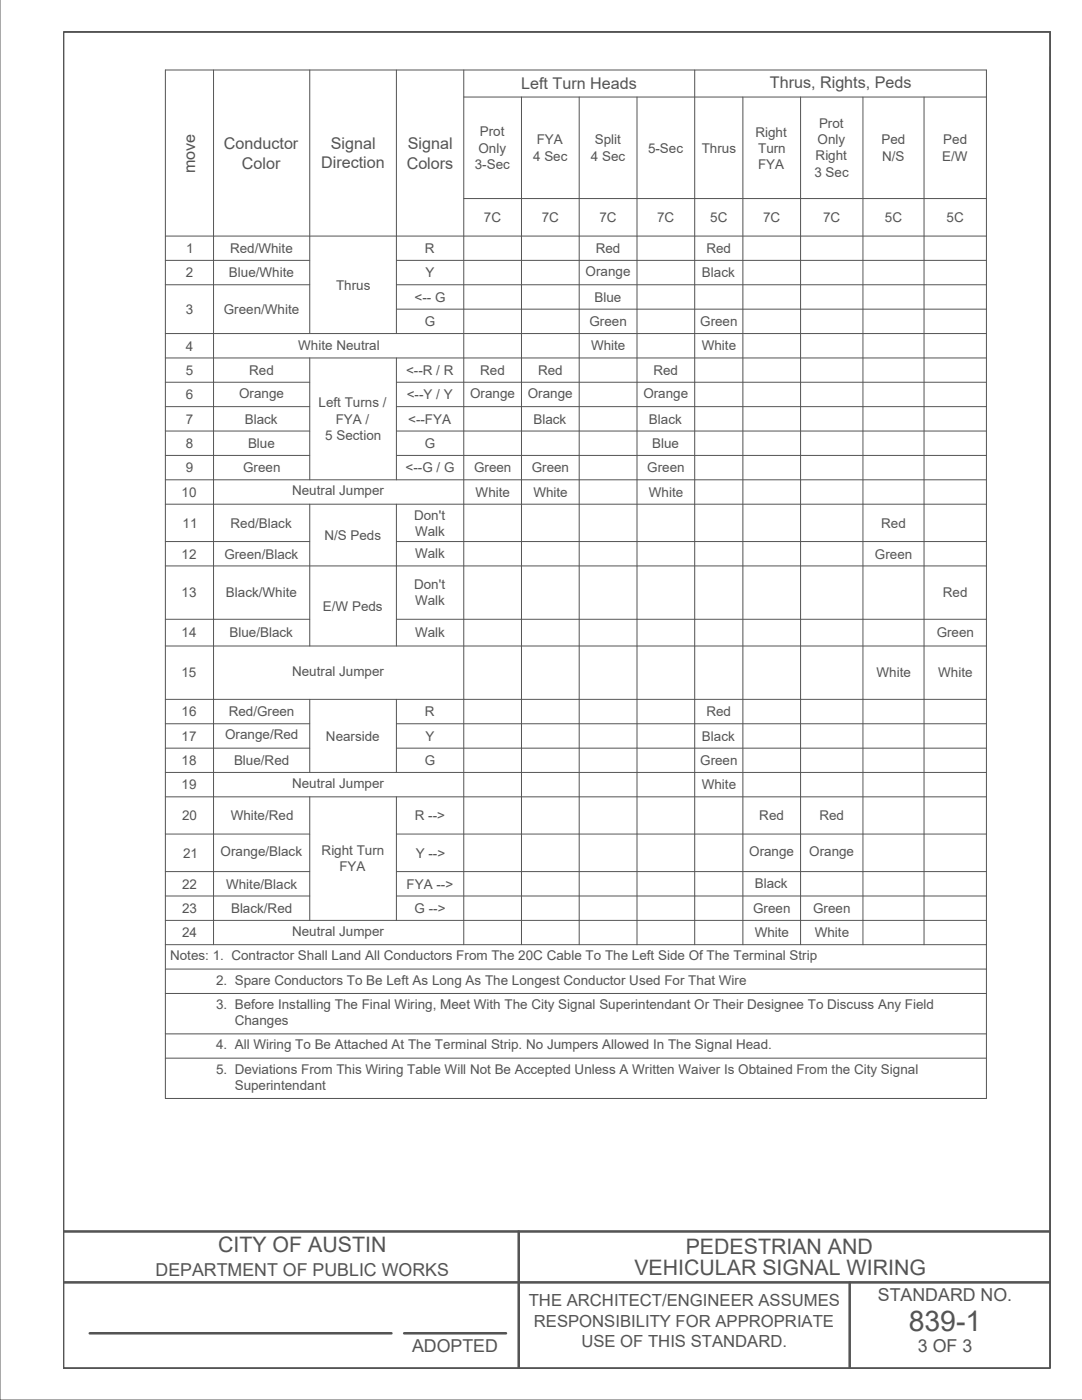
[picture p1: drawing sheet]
<svg xmlns="http://www.w3.org/2000/svg" width="216mm" height="279mm" viewBox="0 0 216 279" stroke-linecap="round" stroke-linejoin="round" font-family="sans-serif">
<defs><g id="words">
<text font-size="5.7" fill="#545454" x="181.3" y="265.6">839-1</text>
<g font-size="4.3" fill="#545454">
<text x="43.5" y="249.8">CITY OF AUSTIN</text>
<text x="136.8" y="250.2">PEDESTRIAN AND</text>
<text x="126.6" y="254.5">VEHICULAR SIGNAL WIRING</text>
</g>
<g font-size="3.5" fill="#545454">
<text x="31" y="254.7">DEPARTMENT OF PUBLIC WORKS</text>
<text x="175.2" y="259.7">STANDARD NO.</text>
<text x="82.2" y="269.9">ADOPTED</text>
<text x="183.2" y="269.9">3 OF 3</text>
</g>
<g font-size="3.3" fill="#545454">
<text x="105.5" y="260.7">THE ARCHITECT/ENGINEER ASSUMES</text>
<text x="106.5" y="264.7">RESPONSIBILITY FOR APPROPRIATE</text>
<text x="116" y="268.7">USE OF THIS STANDARD.</text>
</g>
<g font-size="3.2" fill="#545454">
<text x="104" y="17.8">Left Turn Heads</text>
<text x="153.6" y="17.5">Thrus, Rights, Peds</text>
<text x="44.7" y="29.8">Conductor</text>
<text x="66" y="29.8">Signal</text>
<text x="81.4" y="29.8">Signal</text>
<text x="38.9" y="34.5" transform="rotate(-90 38.9 34.5)">move</text>
<text x="48.3" y="33.6">Color</text>
<text x="64.1" y="33.6">Direction</text>
<text x="81.2" y="33.6">Colors</text>
</g>
<g font-size="2.7" fill="#545454">
<text x="95.7" y="27.2">Prot</text>
<text x="107.1" y="28.8">FYA</text>
<text x="118.7" y="28.8">Split</text>
<text x="150.7" y="27.2">Right</text>
<text x="163.2" y="28.8">Only</text>
<text x="163.4" y="25.6">Prot</text>
<text x="175.9" y="28.8">Ped</text>
<text x="188.2" y="28.8">Ped</text>
<text x="94.7" y="33.7">3-Sec</text>
<text x="95.5" y="30.4">Only</text>
<text x="106.4" y="32">4 Sec</text>
<text x="117.9" y="32.1">4 Sec</text>
<text x="129.3" y="30.4">5-Sec</text>
<text x="140" y="30.4">Thrus</text>
<text x="151.3" y="33.7">FYA</text>
<text x="151.3" y="30.4">Turn</text>
<text x="162.5" y="35.3">3 Sec</text>
<text x="162.8" y="32">Right</text>
<text x="176" y="32">N/S</text>
<text x="188" y="32">E/W</text>
<text x="96.6" y="44.3">7C</text>
<text x="108.1" y="44.3">7C</text>
<text x="119.6" y="44.3">7C</text>
<text x="131.1" y="44.3">7C</text>
<text x="141.7" y="44.3">5C</text>
<text x="152.3" y="44.3">7C</text>
<text x="164.3" y="44.3">7C</text>
<text x="176.6" y="44.3">5C</text>
<text x="188.9" y="44.3">5C</text>
<text x="37.2" y="50.5">1</text>
<text x="45.9" y="50.5">Red/White</text>
<text x="84.8" y="50.5">R</text>
<text x="118.9" y="50.5">Red</text>
<text x="140.9" y="50.5">Red</text>
<text x="37.1" y="55.4">2</text>
<text x="45.7" y="55.4">Blue/White</text>
<text x="67.1" y="57.8">Thrus</text>
<text x="84.9" y="55.4">Y</text>
<text x="116.9" y="55.1">Orange</text>
<text x="140.1" y="55.4">Black</text>
<text x="37.1" y="62.7">3</text>
<text x="44.7" y="62.7">Green/White</text>
<text x="82.7" y="60.2">&lt;-- G</text>
<text x="84.8" y="65.1">G</text>
<text x="117.6" y="65.1">Green</text>
<text x="118.6" y="60.2">Blue</text>
<text x="139.7" y="65.1">Green</text>
<text x="37.1" y="70">4</text>
<text x="59.5" y="69.9">White Neutral</text>
<text x="117.9" y="69.9">White</text>
<text x="140" y="69.9">White</text>
<text x="37.1" y="74.8">5</text>
<text x="49.7" y="74.8">Red</text>
<text x="81" y="74.8">&lt;--R / R</text>
<text x="95.8" y="74.8">Red</text>
<text x="107.4" y="74.8">Red</text>
<text x="130.4" y="74.8">Red</text>
<text x="37.1" y="79.7">6</text>
<text x="47.7" y="79.4">Orange</text>
<text x="63.6" y="81.3">Left Turns /</text>
<text x="81.2" y="79.7">&lt;--Y / Y</text>
<text x="93.8" y="79.4">Orange</text>
<text x="105.3" y="79.4">Orange</text>
<text x="128.4" y="79.4">Orange</text>
<text x="37.1" y="84.6">7</text>
<text x="37.1" y="89.4">8</text>
<text x="48.8" y="84.5">Black</text>
<text x="49.5" y="89.4">Blue</text>
<text x="64.9" y="87.8">5 Section</text>
<text x="67" y="84.6">FYA /</text>
<text x="81.4" y="84.6">&lt;--FYA</text>
<text x="84.8" y="89.4">G</text>
<text x="106.4" y="84.5">Black</text>
<text x="129.5" y="84.5">Black</text>
<text x="130.1" y="89.4">Blue</text>
<text x="37.1" y="94.3">9</text>
<text x="48.5" y="94.3">Green</text>
<text x="80.9" y="94.3">&lt;--G / G</text>
<text x="94.6" y="94.3">Green</text>
<text x="106.1" y="94.3">Green</text>
<text x="129.2" y="94.3">Green</text>
<text x="36.2" y="99.1">10</text>
<text x="58.3" y="98.9">Neutral Jumper</text>
<text x="94.9" y="99.1">White</text>
<text x="106.4" y="99.1">White</text>
<text x="129.5" y="99.1">White</text>
<text x="36.4" y="105.3">11</text>
<text x="46" y="105.3">Red/Black</text>
<text x="64.7" y="107.7">N/S Peds</text>
<text x="82.6" y="103.7">Don't</text>
<text x="82.8" y="106.9">Walk</text>
<text x="175.8" y="105.3">Red</text>
<text x="36.2" y="111.5">12</text>
<text x="44.8" y="111.5">Green/Black</text>
<text x="82.8" y="111.4">Walk</text>
<text x="174.6" y="111.5">Green</text>
<text x="36.2" y="119.2">13</text>
<text x="45.1" y="119.2">Black/White</text>
<text x="82.6" y="117.6">Don't</text>
<text x="188.2" y="119.2">Red</text>
<text x="64.4" y="121.9">E/W Peds</text>
<text x="82.8" y="120.8">Walk</text>
<text x="36.2" y="127.2">14</text>
<text x="45.8" y="127.2">Blue/Black</text>
<text x="82.8" y="127.2">Walk</text>
<text x="186.9" y="127.2">Green</text>
<text x="36.2" y="135.2">15</text>
<text x="58.3" y="134.9">Neutral Jumper</text>
<text x="174.9" y="135.2">White</text>
<text x="187.2" y="135.2">White</text>
<text x="36.2" y="143">16</text>
<text x="45.6" y="143">Red/Green</text>
<text x="84.8" y="143">R</text>
<text x="140.9" y="143">Red</text>
<text x="36.2" y="147.8">17</text>
<text x="44.9" y="147.6">Orange/Red</text>
<text x="65" y="147.8">Nearside</text>
<text x="84.9" y="147.8">Y</text>
<text x="140.1" y="147.8">Black</text>
<text x="36.2" y="152.7">18</text>
<text x="46.7" y="152.7">Blue/Red</text>
<text x="84.8" y="152.7">G</text>
<text x="139.7" y="152.7">Green</text>
<text x="36.2" y="157.5">19</text>
<text x="58.3" y="157.3">Neutral Jumper</text>
<text x="140" y="157.5">White</text>
<text x="36.3" y="163.7">20</text>
<text x="46" y="163.7">White/Red</text>
<text x="82.8" y="163.7">R --&gt;</text>
<text x="151.5" y="163.7">Red</text>
<text x="163.5" y="163.7">Red</text>
<text x="36.5" y="171.2">21</text>
<text x="44" y="170.9">Orange/Black</text>
<text x="64.2" y="170.7">Right Turn</text>
<text x="67.7" y="173.9">FYA</text>
<text x="83" y="171.2">Y --&gt;</text>
<text x="149.5" y="170.9">Orange</text>
<text x="161.5" y="170.9">Orange</text>
<text x="36.3" y="177.3">22</text>
<text x="45.1" y="177.3">White/Black</text>
<text x="81.1" y="177.3">FYA --&gt;</text>
<text x="150.6" y="177.3">Black</text>
<text x="36.3" y="182.2">23</text>
<text x="46.1" y="182.2">Black/Red</text>
<text x="82.7" y="182.2">G --&gt;</text>
<text x="150.3" y="182.2">Green</text>
<text x="162.3" y="182.2">Green</text>
<text x="34" y="191.7">Notes: 1. Contractor Shall Land All Conductors From The 20C Cable To The Left Side Of The Terminal Strip</text>
<text x="36.3" y="187.1">24</text>
<text x="58.3" y="186.8">Neutral Jumper</text>
<text x="150.6" y="187">White</text>
<text x="162.6" y="187">White</text>
<text x="43.1" y="196.5">2. Spare Conductors To Be Left As Long As The Longest Conductor Used For That Wire</text>
<text x="43.1" y="201.4">3. Before Installing The Final Wiring, Meet With The City Signal Superintendant Or Their Designee To Discuss Any Field</text>
<text x="43.1" y="209.4">4. All Wiring To Be Attached At The Terminal Strip. No Jumpers Allowed In The Signal Head.</text>
<text x="46.8" y="204.6">Changes</text>
<text x="43.1" y="214.3">5. Deviations From This Wiring Table Will Not Be Accepted Unless A Written Waiver Is Obtained From the City Signal</text>
<text x="46.8" y="217.5">Superintendant</text>
</g>
</g></defs>
<!-- layer: 0 -->
<path d="M12.7 245.8h196.8" fill="none" stroke="#0ff" stroke-width=".2"/>
<!-- layer: G-ANNO-TTBL -->
<path d="M12.7 255.9h196.8M12.7 245.8h196.8M103.5 245.8v27.2M169.5 255.9v17.1M17.9 266.1h60.2M80.6 266.1h20.4" fill="none" stroke="#545454" stroke-width=".51"/>
<!-- layer: 0 -->
<g fill="none" stroke="#545454" stroke-width=".2">
<path d="M0 0v279.4h215.9M12.7 6.4v266.7h196.8v-266.7v266.7h-196.8v-266.7h196.8zM12.7 6.4h196.8v266.7h-196.8zM33 14h163.8v205.2h-163.8zM42.6 14v174.5M61.8 14v52.6M79.1 14v52.6M92.5 19.4h104.3M92.5 14v174.5M104.1 19.4v169.1M115.6 19.4v169.1M127.1 19.4v169.1"/>
<path d="M138.6 14v174.5M148.2 19.4v169.1M159.7 19.4v169.1M172.2 19.4v169.1M184.4 19.4v169.1M209.5 13.3v259.8h-196.8M92.5 39.6h104.3M33 47.1h163.8M33 52h28.8M33 56.8h28.8M79.1 52h117.7M79.1 56.8h117.7"/>
<path d="M33 66.6h163.8M33 71.4h163.8M33 76.3h28.8M61.8 71.4v24.4M79.1 61.7h117.7M79.1 76.3h117.7M79.1 71.4v24.4M33 81.2h28.8M33 86h28.8M33 90.9h28.8M33 95.8h163.8M79.1 81.2h117.7"/>
<path d="M79.1 86h117.7M79.1 90.9h117.7M33 100.6h163.8M33 108.1h28.8M33 112.9h163.8M61.8 100.6v28.3M79.1 108.1h117.7M79.1 100.6v28.3M33 123.6h28.8M33 128.9h163.8M33 139.6h163.8M61.8 139.6v14.6"/>
<path d="M79.1 123.6h117.7M79.1 139.6v14.6M33 144.4h28.8M33 149.3h28.8M33 154.2h163.8M33 159h163.8M61.8 159v24.7M79.1 144.4h117.7M79.1 149.3h117.7M79.1 159v24.7M33 166.5h28.8M33 173.9h28.8"/>
<path d="M33 178.8h28.8M79.1 166.5h117.7M79.1 173.9h117.7M79.1 178.8h117.7M33 183.7h163.8M33 188.5h163.8M33 193.4h163.8M33 198.3h163.8M33 206.3h163.8M33 211.2h163.8M12.7 245.8h196.8"/>
</g>
<use href="#words"/>
</svg>
